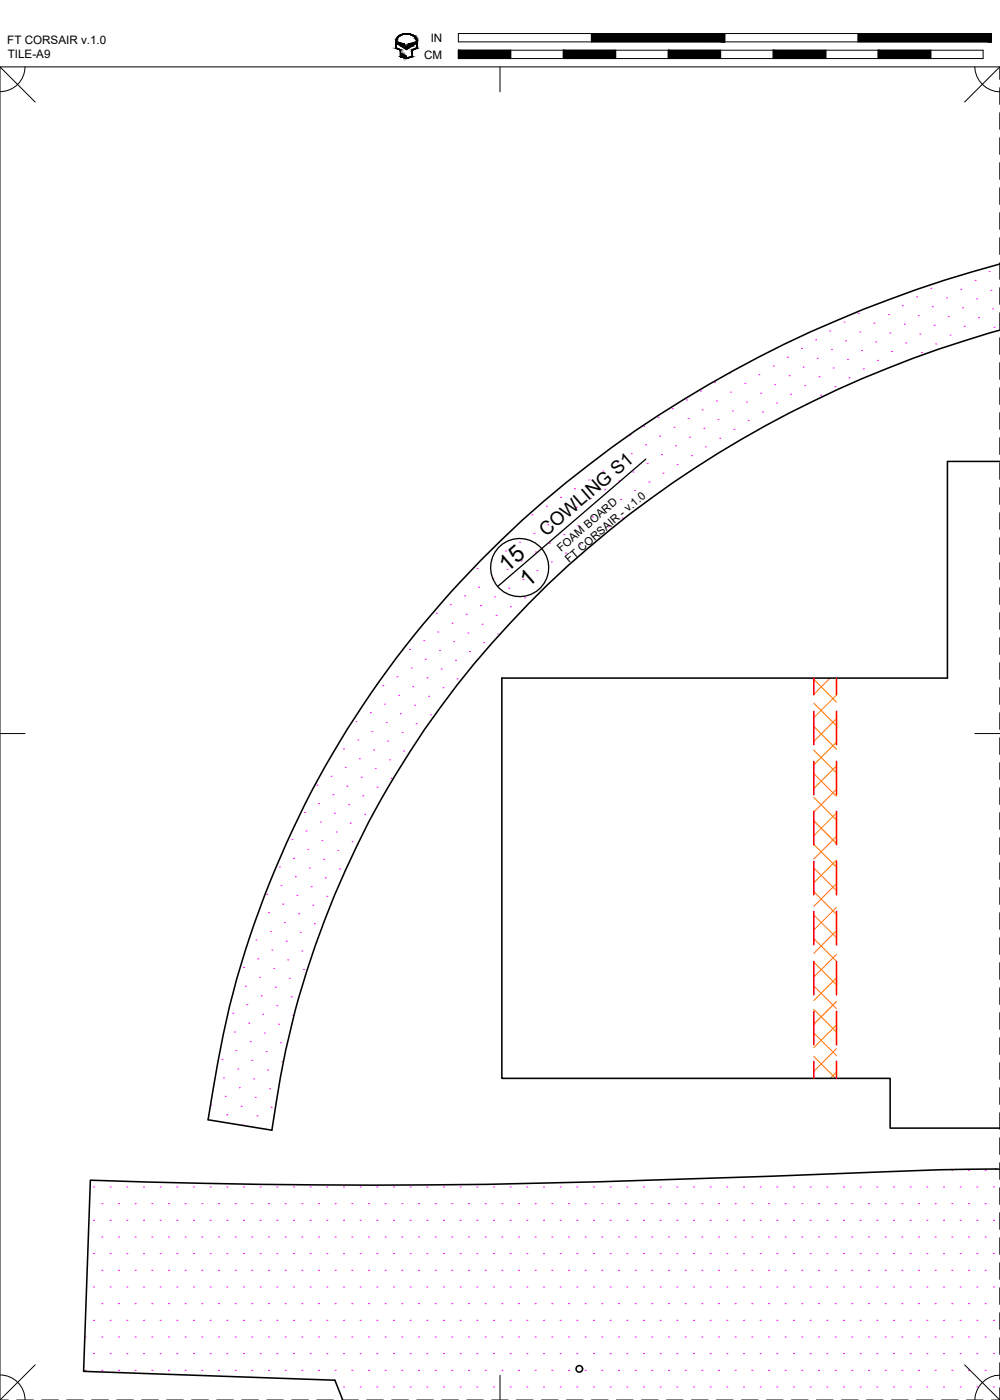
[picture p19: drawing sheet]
<svg xmlns="http://www.w3.org/2000/svg" width="190mm" height="267mm" viewBox="0 0 190 267" stroke-linecap="round" stroke-linejoin="round" font-family="sans-serif">
<defs><g id="words">
<g font-size="4.4">
<text x="96.6" y="109.1" transform="rotate(-41 96.6 109.1)">15</text>
<text x="100.6" y="112" transform="rotate(-41 100.6 112)">1</text>
</g>
<text font-size="3.5" x="104" y="102.3" transform="rotate(-41 104 102.3)">COWLING S1</text>
<g font-size="2.2">
<text x="1.4" y="8.4">FT CORSAIR v.1.0</text>
<text x="1.5" y="11.1">TILE-A9</text>
<text x="80.8" y="11.2">CM</text>
<text x="82.1" y="8">IN</text>
</g>
<g font-size="2.1">
<text x="118.7" y="98.4" transform="rotate(-40 118.7 98.4)">- v.</text>
<text x="120.9" y="96.5" transform="rotate(-41 120.9 96.5)">1.0</text>
<text x="106.9" y="105.2" transform="rotate(-41 106.9 105.2)">FOAM BOARD</text>
<text x="108.4" y="107.2" transform="rotate(-41 108.4 107.2)">FT CORSAIR</text>
</g>
</g></defs>
<!-- layer: 06 CAVITY -->
<g fill="none" stroke="#ff7f00" stroke-width=".2">
<path d="M155 138.4l4.4 4.3M155 133.9l4.4 4.4M155 129.4l4.4 4.3M158.1 129.2l-3.1 3.1M159.3 129.2l.1 .1M159.4 132.4l-4.4 4.3M159.4 136.9l-4.4 4.3M155 156.4l4.4 4.3M155 151.9l4.4 4.3M155 147.4l4.4 4.3M155 142.9l4.4 4.3M159.4 141.4l-4.4 4.3"/>
<path d="M159.4 145.9l-4.4 4.3M159.4 150.4l-4.4 4.3M159.4 154.9l-4.4 4.3M159.4 159.3l-4.4 4.4M155 178.8l4.4 4.4M155 174.3l4.4 4.3M155 169.9l4.4 4.3M155 165.3l4.4 4.4M155 160.9l4.4 4.3M159.4 163.9l-4.4 4.3M159.4 168.3l-4.4 4.3M159.4 172.8l-4.4 4.4"/>
<path d="M159.4 177.3l-4.4 4.3M155 196.8l4.4 4.3M155 192.3l4.4 4.3M155 187.8l4.4 4.3M155 183.3l4.4 4.3M159.4 181.8l-4.4 4.3M159.4 186.3l-4.4 4.3M159.4 190.8l-4.4 4.3M159.4 195.3l-4.4 4.3M159.4 199.8l-4.4 4.3M155 201.3l4.2 4.1M159.4 204.2l-1.2 1.2"/>
</g>
<!-- layer: 01 CUT -->
<g fill="none" stroke="#000" stroke-width=".3">
<path d="M190.5 50.3a221.8 221.8 0 0 0-86.9 45.2 186.8 186.8 0 0 0-57.7 88.3 204.4 204.4 0 0 0-6.3 29.5l12.2 2a174.6 174.6 0 0 1 56.3-107.4 206 206 0 0 1 82.4-45M190.5 87.9h-10v41.3h-84.9v76.2h74v9.5h20.9M190.5 222.7a364.2 364.2 0 0 0-22.4 .5l-43.1 1.6a1502.2 1502.2 0 0 1-107.8 0l-1.3 36.4 47.9 1.7 1.5 3.8"/>
<circle cx="110.4" cy="260.8" r=".62"/>
</g>
<!-- layer: 02 SCORE -->
<g fill="none" stroke="#f00" stroke-width=".3">
<path d="M155 129.2v3.2M155 135.5v6.4M159.4 129.2v3.2M159.4 135.5v6.4M155 145.1v6.3M155 154.6v6.3M159.4 145.1v6.3M159.4 154.6v6.3M155 164.1v6.4M155 173.6v6.4M159.4 164.1v6.4M159.4 173.6v6.4"/>
<path d="M155 183.2v6.3M155 192.7v6.3M159.4 183.2v6.3M159.4 192.7v6.3M155 202.2v3.2M159.4 202.2v3.2"/>
</g>
<!-- layer: 07 DE-PAPER -->
<g fill="none" stroke="#f0f" stroke-width=".2">
<path d="M163.5 59.7h.1M169.2 59.9h.1M171.9 58.2h.1M174.6 56.5h.1M177.3 54.9h.1M177.6 58.4h.1M180.3 56.7h.1M183 55.1h.1M183.4 58.6h.1M185.7 53.4h.1M186 56.9h.1M188.4 51.7h.1"/>
<path d="M188.8 55.3h.1M189.1 58.8h.1M125.4 79.5h.1M128 77.9h.1M130.8 76.2h.1M131.1 79.7h.1M133.5 74.5h.1M133.8 78.1h.1M136.1 72.9h.1M136.5 76.4h.1M136.8 79.9h.1M138.9 71.2h.1"/>
<path d="M139.2 74.7h.1M139.5 78.3h.1M141.9 73.1h.1M142.2 76.6h.1M144.6 71.4h.1M144.9 74.9h.1M145.2 78.5h.1M147.3 69.7h.1M147.6 73.3h.1M147.9 76.8h.1M150 68.1h.1M150.3 71.6h.1"/>
<path d="M150.6 75.1h.1M152.7 66.4h.1M153 69.9h.1M153.3 73.5h.1M153.6 77h.1M155.4 64.7h.1M155.7 68.3h.1M156 71.8h.1M156.3 75.3h.1M158.1 63h.1M158.4 66.6h.1M158.7 70.1h.1"/>
<path d="M159.1 73.7h.1M160.8 61.4h.1M161.1 64.9h.1M161.4 68.5h.1M161.7 72h.1M163.8 63.2h.1M164.1 66.8h.1M164.5 70.3h.1M166.5 61.6h.1M166.8 65.1h.1M167.1 68.7h.1M169.5 63.4h.1"/>
<path d="M169.8 67h.1M172.2 61.8h.1M172.5 65.3h.1M174.9 60.1h.1M175.2 63.6h.1M175.6 67.2h.1M178 62h.1M178.3 65.5h.1M180.6 60.3h.1M181 63.8h.1M183.7 62.2h.1M186.4 60.5h.1"/>
<path d="M189.4 62.4h.1M101.4 98.1h.1M104.1 96.4h.1M104.4 100h.1M106.8 94.7h.1M107.1 98.3h.1M109.4 93.1h.1M109.8 96.6h.1M112.2 91.4h.1M112.5 94.9h.1M112.8 98.5h.1M114.8 89.7h.1"/>
<path d="M115.2 93.3h.1M115.5 96.8h.1M117.6 88.1h.1M117.9 91.6h.1M118.2 95.1h.1M118.5 98.7h.1M120 82.9h.1M120.3 86.4h.1M120.6 89.9h.1M120.9 93.5h.1M122.6 81.2h.1M123 84.7h.1"/>
<path d="M123.3 88.3h.1M123.6 91.8h.1M125.7 83.1h.1M126 86.6h.1M126.3 90.1h.1M128.4 81.4h.1M128.7 84.9h.1M129 88.5h.1M131.4 83.3h.1M131.7 86.8h.1M134.1 81.6h.1M134.4 85.1h.1"/>
<path d="M137.1 83.5h.1M139.8 81.8h.1M142.5 80.1h.1M83.1 116.8h.1M85.8 115.2h.1M86.1 118.7h.1M88.5 113.5h.1M88.8 117h.1M90.9 108.3h.1M91.2 111.9h.1M91.5 115.4h.1M91.8 118.9h.1"/>
<path d="M93.6 106.7h.1M93.9 110.2h.1M94.2 113.7h.1M94.5 117.2h.1M96.3 105h.1M96.6 108.5h.1M96.9 112.1h.1M97.2 115.6h.1M99 103.3h.1M99.3 106.9h.1M99.6 110.4h.1M99.9 113.9h.1"/>
<path d="M101.7 101.6h.1M102 105.2h.1M102.3 108.7h.1M102.6 112.3h.1M104.7 103.5h.1M105 107.1h.1M107.4 101.8h.1M107.7 105.4h.1M110.1 100.2h.1M110.4 103.7h.1M113.1 102h.1M115.8 100.4h.1"/>
<path d="M67.8 137.5h.1M70.5 135.8h.1M70.8 139.3h.1M72.9 130.6h.1M73.2 134.1h.1M73.6 137.7h.1M75.6 128.9h.1M76 132.5h.1M76.3 136h.1M76.6 139.5h.1M78 123.7h.1M78.3 127.2h.1"/>
<path d="M78.6 130.8h.1M79 134.3h.1M79.3 137.9h.1M80.7 122h.1M81 125.6h.1M81.4 129.1h.1M81.7 132.7h.1M82 136.2h.1M83.4 120.4h.1M83.7 123.9h.1M84 127.4h.1M84.4 131h.1"/>
<path d="M86.4 122.2h.1M86.8 125.8h.1M87.1 129.3h.1M89.2 120.6h.1M89.4 124.1h.1M92.1 122.4h.1M94.9 120.8h.1M55.6 159.9h.1M58 154.8h.1M58.3 158.3h.1M60.4 149.6h.1M60.7 153.1h.1"/>
<path d="M61 156.6h.1M63.1 147.9h.1M63.4 151.4h.1M63.7 154.9h.1M64 158.5h.1M65.4 142.7h.1M65.8 146.2h.1M66.1 149.8h.1M66.4 153.3h.1M66.7 156.8h.1M68.2 141h.1M68.5 144.6h.1"/>
<path d="M68.8 148.1h.1M69.1 151.6h.1M69.5 155.1h.1M71.2 142.9h.1M71.5 146.4h.1M71.8 150h.1M73.9 141.2h.1M74.2 144.8h.1M74.5 148.3h.1M76.9 143.1h.1M48.8 179.1h.1M50.9 170.4h.1"/>
<path d="M51.1 173.9h.1M51.5 177.4h.1M53.2 165.1h.1M53.5 168.7h.1M53.9 172.2h.1M54.2 175.8h.1M54.5 179.3h.1M55.9 163.5h.1M56.3 167h.1M56.6 170.6h.1M56.9 174.1h.1M57.2 177.6h.1"/>
<path d="M58.6 161.8h.1M58.9 165.3h.1M59.3 168.9h.1M59.6 172.4h.1M59.9 176h.1M60.2 179.5h.1M61.3 160.1h.1M61.7 163.7h.1M62 167.2h.1M62.3 170.8h.1M64.3 162h.1M64.7 165.5h.1"/>
<path d="M67.1 160.3h.1M44.4 193h.1M44.7 196.6h.1M46.4 184.3h.1M46.7 187.9h.1M47 191.4h.1M47.4 194.9h.1M47.7 198.4h.1M49.1 182.7h.1M49.4 186.2h.1M49.8 189.7h.1M50.1 193.2h.1"/>
<path d="M50.4 196.8h.1M51.8 181h.1M52.1 184.5h.1M52.4 188.1h.1M52.7 191.6h.1M53.1 195.1h.1M53.4 198.6h.1M54.8 182.9h.1M55.1 186.4h.1M55.5 189.9h.1M55.8 193.4h.1M57.5 181.2h.1"/>
<path d="M57.8 184.7h.1M40.2 210.5h.1M42.3 201.8h.1M42.6 205.3h.1M42.9 208.9h.1M43.2 212.4h.1M44.9 200.1h.1M45.3 203.6h.1M45.6 207.2h.1M45.9 210.7h.1M46.2 214.3h.1M48 202h.1"/>
<path d="M48.3 205.5h.1M48.6 209.1h.1M49 212.6h.1M50.7 200.3h.1M51 203.8h.1M51.3 207.4h.1M51.6 210.9h.1M53.7 202.2h.1M17.8 226.1h.1M17.8 232.5h.1M17.8 238.8h.1M19.4 229.3h.1"/>
<path d="M19.4 235.6h.1M21 226.1h.1M21 232.5h.1M21 238.8h.1M22.6 229.3h.1M22.6 235.6h.1M24.2 226.1h.1M24.2 232.5h.1M24.2 238.8h.1M25.7 229.3h.1M25.7 235.6h.1M27.3 226.1h.1"/>
<path d="M27.3 232.5h.1M27.3 238.8h.1M28.9 229.3h.1M28.9 235.6h.1M30.5 226.1h.1M30.5 232.5h.1M30.5 238.8h.1M32.1 229.3h.1M32.1 235.6h.1M33.7 226.1h.1M33.7 232.5h.1M33.7 238.8h.1"/>
<path d="M35.3 229.3h.1M35.3 235.6h.1M36.9 226.1h.1M36.9 232.5h.1M36.9 238.8h.1M38.4 229.3h.1M38.4 235.6h.1M40 226.1h.1M40 232.5h.1M40 238.8h.1M41.6 229.3h.1M41.6 235.6h.1"/>
<path d="M43.2 226.1h.1M43.2 232.5h.1M43.2 238.8h.1M44.8 229.3h.1M44.8 235.6h.1M46.4 226.1h.1M46.4 232.5h.1M46.4 238.8h.1M48 229.3h.1M48 235.6h.1M49.6 226.1h.1M49.6 232.5h.1"/>
<path d="M49.6 238.8h.1M51.1 229.3h.1M51.1 235.6h.1M52.7 226.1h.1M52.7 232.5h.1M52.7 238.8h.1M54.3 229.3h.1M54.3 235.6h.1M55.9 226.1h.1M55.9 232.5h.1M55.9 238.8h.1M57.5 229.3h.1"/>
<path d="M57.5 235.6h.1M59.1 226.1h.1M59.1 232.5h.1M59.1 238.8h.1M60.7 229.3h.1M60.7 235.6h.1M62.3 226.1h.1M62.3 232.5h.1M62.3 238.8h.1M63.8 229.3h.1M63.8 235.6h.1M65.4 226.1h.1"/>
<path d="M65.4 232.5h.1M65.4 238.8h.1M67 229.3h.1M67 235.6h.1M68.6 226.1h.1M68.6 232.5h.1M68.6 238.8h.1M70.2 229.3h.1M70.2 235.6h.1M71.8 226.1h.1M71.8 232.5h.1M71.8 238.8h.1"/>
<path d="M73.4 229.3h.1M73.4 235.6h.1M75 226.1h.1M75 232.5h.1M75 238.8h.1M76.5 229.3h.1M76.5 235.6h.1M78.1 226.1h.1M78.1 232.5h.1M78.1 238.8h.1M79.7 229.3h.1M79.7 235.6h.1"/>
<path d="M81.3 226.1h.1M81.3 232.5h.1M81.3 238.8h.1M82.9 229.3h.1M82.9 235.6h.1M84.5 226.1h.1M84.5 232.5h.1M84.5 238.8h.1M86.1 229.3h.1M86.1 235.6h.1M87.7 226.1h.1M87.7 232.5h.1"/>
<path d="M87.7 238.8h.1M89.3 229.3h.1M89.3 235.6h.1M90.8 226.1h.1M90.8 232.5h.1M90.8 238.8h.1M92.4 229.3h.1M92.4 235.6h.1M94 226.1h.1M94 232.5h.1M94 238.8h.1M95.6 229.3h.1"/>
<path d="M95.6 235.6h.1M97.2 226.1h.1M97.2 232.5h.1M97.2 238.8h.1M98.8 229.3h.1M98.8 235.6h.1M100.4 226.1h.1M100.4 232.5h.1M100.4 238.8h.1M102 229.3h.1M102 235.6h.1M103.5 226.1h.1"/>
<path d="M103.5 232.5h.1M103.5 238.8h.1M105.1 229.3h.1M105.1 235.6h.1M106.7 226.1h.1M106.7 232.5h.1M106.7 238.8h.1M108.3 229.3h.1M108.3 235.6h.1M109.9 226.1h.1M109.9 232.5h.1M109.9 238.8h.1"/>
<path d="M111.5 229.3h.1M111.5 235.6h.1M113.1 226.1h.1M113.1 232.5h.1M113.1 238.8h.1M114.7 229.3h.1M114.7 235.6h.1M116.2 226.1h.1M116.2 232.5h.1M116.2 238.8h.1M117.8 229.3h.1M117.8 235.6h.1"/>
<path d="M119.4 226.1h.1M119.4 232.5h.1M119.4 238.8h.1M121 229.3h.1M121 235.6h.1M122.6 226.1h.1M122.6 232.5h.1M122.6 238.8h.1M124.2 229.3h.1M124.2 235.6h.1M125.8 226.1h.1M125.8 232.5h.1"/>
<path d="M125.8 238.8h.1M127.4 229.3h.1M127.4 235.6h.1M128.9 226.1h.1M128.9 232.5h.1M128.9 238.8h.1M130.5 229.3h.1M130.5 235.6h.1M132.1 226.1h.1M132.1 232.5h.1M132.1 238.8h.1M133.7 229.3h.1"/>
<path d="M133.7 235.6h.1M135.3 226.1h.1M135.3 232.5h.1M135.3 238.8h.1M136.9 229.3h.1M136.9 235.6h.1M138.5 226.1h.1M138.5 232.5h.1M138.5 238.8h.1M140.1 229.3h.1M140.1 235.6h.1M141.6 226.1h.1"/>
<path d="M141.6 232.5h.1M141.6 238.8h.1M143.2 229.3h.1M143.2 235.6h.1M144.8 226.1h.1M144.8 232.5h.1M144.8 238.8h.1M146.4 229.3h.1M146.4 235.6h.1M148 226.1h.1M148 232.5h.1M148 238.8h.1"/>
<path d="M149.6 229.3h.1M149.6 235.6h.1M151.2 226.1h.1M151.2 232.5h.1M151.2 238.8h.1M152.8 229.3h.1M152.8 235.6h.1M154.3 226.1h.1M154.3 232.5h.1M154.3 238.8h.1M155.9 229.3h.1M155.9 235.6h.1"/>
<path d="M157.5 226.1h.1M157.5 232.5h.1M157.5 238.8h.1M159.1 229.3h.1M159.1 235.6h.1M160.7 226.1h.1M160.7 232.5h.1M160.7 238.8h.1M162.3 229.3h.1M162.3 235.6h.1M163.9 226.1h.1M163.9 232.5h.1"/>
<path d="M163.9 238.8h.1M165.5 229.3h.1M165.5 235.6h.1M167 226.1h.1M167 232.5h.1M167 238.8h.1M168.6 229.3h.1M168.6 235.6h.1M170.2 226.1h.1M170.2 232.5h.1M170.2 238.8h.1M171.8 229.3h.1"/>
<path d="M171.8 235.6h.1M173.4 226.1h.1M173.4 232.5h.1M173.4 238.8h.1M175 229.3h.1M175 235.6h.1M176.6 226.1h.1M176.6 232.5h.1M176.6 238.8h.1M178.2 222.9h.1M178.2 229.3h.1M178.2 235.6h.1"/>
<path d="M179.7 226.1h.1M179.7 232.5h.1M179.7 238.8h.1M181.3 222.9h.1M181.3 229.3h.1M181.3 235.6h.1M182.9 226.1h.1M182.9 232.5h.1M182.9 238.8h.1M184.5 222.9h.1M184.5 229.3h.1M184.5 235.6h.1"/>
<path d="M186.1 226.1h.1M186.1 232.5h.1M186.1 238.8h.1M187.7 222.9h.1M187.7 229.3h.1M187.7 235.6h.1M189.3 226.1h.1M189.3 232.5h.1M189.3 238.8h.1M16.2 254.7h.1M17.8 245.2h.1M17.8 251.5h.1"/>
<path d="M17.8 257.9h.1M19.4 242h.1M19.4 248.3h.1M19.4 254.7h.1M21 245.2h.1M21 251.5h.1M21 257.9h.1M22.6 242h.1M22.6 248.3h.1M22.6 254.7h.1M24.2 245.2h.1M24.2 251.5h.1"/>
<path d="M24.2 257.9h.1M25.7 242h.1M25.7 248.3h.1M25.7 254.7h.1M27.3 245.2h.1M27.3 251.5h.1M27.3 257.9h.1M28.9 242h.1M28.9 248.3h.1M28.9 254.7h.1M30.5 245.2h.1M30.5 251.5h.1"/>
<path d="M30.5 257.9h.1M32.1 242h.1M32.1 248.3h.1M32.1 254.7h.1M33.7 245.2h.1M33.7 251.5h.1M33.7 257.9h.1M35.3 242h.1M35.3 248.3h.1M35.3 254.7h.1M36.9 245.2h.1M36.9 251.5h.1"/>
<path d="M36.9 257.9h.1M38.4 242h.1M38.4 248.3h.1M38.4 254.7h.1M40 245.2h.1M40 251.5h.1M40 257.9h.1M41.6 242h.1M41.6 248.3h.1M41.6 254.7h.1M43.2 245.2h.1M43.2 251.5h.1"/>
<path d="M43.2 257.9h.1M44.8 242h.1M44.8 248.3h.1M44.8 254.7h.1M46.4 245.2h.1M46.4 251.5h.1M46.4 257.9h.1M48 242h.1M48 248.3h.1M48 254.7h.1M49.6 245.2h.1M49.6 251.5h.1"/>
<path d="M49.6 257.9h.1M51.1 242h.1M51.1 248.3h.1M51.1 254.7h.1M52.7 245.2h.1M52.7 251.5h.1M52.7 257.9h.1M54.3 242h.1M54.3 248.3h.1M54.3 254.7h.1M55.9 245.2h.1M55.9 251.5h.1"/>
<path d="M55.9 257.9h.1M57.5 242h.1M57.5 248.3h.1M57.5 254.7h.1M59.1 245.2h.1M59.1 251.5h.1M59.1 257.9h.1M60.7 242h.1M60.7 248.3h.1M60.7 254.7h.1M62.3 245.2h.1M62.3 251.5h.1"/>
<path d="M62.3 257.9h.1M63.8 242h.1M63.8 248.3h.1M63.8 254.7h.1M65.4 245.2h.1M65.4 251.5h.1M65.4 257.9h.1M67 242h.1M67 248.3h.1M67 254.7h.1M68.6 245.2h.1M68.6 251.5h.1"/>
<path d="M68.6 257.9h.1M70.2 242h.1M70.2 248.3h.1M70.2 254.7h.1M71.8 245.2h.1M71.8 251.5h.1M71.8 257.9h.1M73.4 242h.1M73.4 248.3h.1M73.4 254.7h.1M75 245.2h.1M75 251.5h.1"/>
<path d="M75 257.9h.1M76.5 242h.1M76.5 248.3h.1M76.5 254.7h.1M78.1 245.2h.1M78.1 251.5h.1M78.1 257.9h.1M79.7 242h.1M79.7 248.3h.1M79.7 254.7h.1M81.3 245.2h.1M81.3 251.5h.1"/>
<path d="M81.3 257.9h.1M82.9 242h.1M82.9 248.3h.1M82.9 254.7h.1M84.5 245.2h.1M84.5 251.5h.1M84.5 257.9h.1M86.1 242h.1M86.1 248.3h.1M86.1 254.7h.1M87.7 245.2h.1M87.7 251.5h.1"/>
<path d="M87.7 257.9h.1M89.3 242h.1M89.3 248.3h.1M89.3 254.7h.1M90.8 245.2h.1M90.8 251.5h.1M90.8 257.9h.1M92.4 242h.1M92.4 248.3h.1M92.4 254.7h.1M94 245.2h.1M94 251.5h.1"/>
<path d="M94 257.9h.1M95.6 242h.1M95.6 248.3h.1M95.6 254.7h.1M97.2 245.2h.1M97.2 251.5h.1M97.2 257.9h.1M98.8 242h.1M98.8 248.3h.1M98.8 254.7h.1M100.4 245.2h.1M100.4 251.5h.1"/>
<path d="M100.4 257.9h.1M102 242h.1M102 248.3h.1M102 254.7h.1M103.5 245.2h.1M103.5 251.5h.1M103.5 257.9h.1M105.1 242h.1M105.1 248.3h.1M105.1 254.7h.1M106.7 245.2h.1M106.7 251.5h.1"/>
<path d="M106.7 257.9h.1M108.3 242h.1M108.3 248.3h.1M108.3 254.7h.1M109.9 245.2h.1M109.9 251.5h.1M109.9 257.9h.1M111.5 242h.1M111.5 248.3h.1M111.5 254.7h.1M113.1 245.2h.1M113.1 251.5h.1"/>
<path d="M113.1 257.9h.1M114.7 242h.1M114.7 248.3h.1M114.7 254.7h.1M116.2 245.2h.1M116.2 251.5h.1M116.2 257.9h.1M117.8 242h.1M117.8 248.3h.1M117.8 254.7h.1M119.4 245.2h.1M119.4 251.5h.1"/>
<path d="M119.4 257.9h.1M121 242h.1M121 248.3h.1M121 254.7h.1M122.6 245.2h.1M122.6 251.5h.1M122.6 257.9h.1M124.2 242h.1M124.2 248.3h.1M124.2 254.7h.1M125.8 245.2h.1M125.8 251.5h.1"/>
<path d="M125.8 257.9h.1M127.4 242h.1M127.4 248.3h.1M127.4 254.7h.1M128.9 245.2h.1M128.9 251.5h.1M128.9 257.9h.1M130.5 242h.1M130.5 248.3h.1M130.5 254.7h.1M132.1 245.2h.1M132.1 251.5h.1"/>
<path d="M132.1 257.9h.1M133.7 242h.1M133.7 248.3h.1M133.7 254.7h.1M135.3 245.2h.1M135.3 251.5h.1M135.3 257.9h.1M136.9 242h.1M136.9 248.3h.1M136.9 254.7h.1M138.5 245.2h.1M138.5 251.5h.1"/>
<path d="M138.5 257.9h.1M140.1 242h.1M140.1 248.3h.1M140.1 254.7h.1M141.6 245.2h.1M141.6 251.5h.1M141.6 257.9h.1M143.2 242h.1M143.2 248.3h.1M143.2 254.7h.1M144.8 245.2h.1M144.8 251.5h.1"/>
<path d="M144.8 257.9h.1M146.4 242h.1M146.4 248.3h.1M146.4 254.7h.1M148 245.2h.1M148 251.5h.1M148 257.9h.1M149.6 242h.1M149.6 248.3h.1M149.6 254.7h.1M151.2 245.2h.1M151.2 251.5h.1"/>
<path d="M151.2 257.9h.1M152.8 242h.1M152.8 248.3h.1M152.8 254.7h.1M154.3 245.2h.1M154.3 251.5h.1M154.3 257.9h.1M155.9 242h.1M155.9 248.3h.1M155.9 254.7h.1M157.5 245.2h.1M157.5 251.5h.1"/>
<path d="M157.5 257.9h.1M159.1 242h.1M159.1 248.3h.1M159.1 254.7h.1M160.7 245.2h.1M160.7 251.5h.1M160.7 257.9h.1M162.3 242h.1M162.3 248.3h.1M162.3 254.7h.1M163.9 245.2h.1M163.9 251.5h.1"/>
<path d="M163.9 257.9h.1M165.5 242h.1M165.5 248.3h.1M165.5 254.7h.1M167 245.2h.1M167 251.5h.1M167 257.9h.1M168.6 242h.1M168.6 248.3h.1M168.6 254.7h.1M170.2 245.2h.1M170.2 251.5h.1"/>
<path d="M170.2 257.9h.1M171.8 242h.1M171.8 248.3h.1M171.8 254.7h.1M173.4 245.2h.1M173.4 251.5h.1M173.4 257.9h.1M175 242h.1M175 248.3h.1M175 254.7h.1M176.6 245.2h.1M176.6 251.5h.1"/>
<path d="M176.6 257.9h.1M178.2 242h.1M178.2 248.3h.1M178.2 254.7h.1M179.7 245.2h.1M179.7 251.5h.1M179.7 257.9h.1M181.3 242h.1M181.3 248.3h.1M181.3 254.7h.1M182.9 245.2h.1M182.9 251.5h.1"/>
<path d="M182.9 257.9h.1M184.5 242h.1M184.5 248.3h.1M184.5 254.7h.1M186.1 245.2h.1M186.1 251.5h.1M186.1 257.9h.1M187.7 242h.1M187.7 248.3h.1M187.7 254.7h.1M189.3 245.2h.1M189.3 251.5h.1"/>
<path d="M189.3 257.9h.1M16.2 261h.1M19.4 261h.1M22.6 261h.1M25.7 261h.1M28.9 261h.1M32.1 261h.1M35.3 261h.1M38.4 261h.1M41.6 261h.1M44.8 261h.1M48 261h.1"/>
<path d="M51.1 261h.1M54.3 261h.1M57.5 261h.1M60.7 261h.1M63.8 261h.1M65.4 264.2h.1M67 261h.1M68.6 264.2h.1M70.2 261h.1M71.8 264.2h.1M73.4 261h.1M75 264.2h.1"/>
<path d="M76.5 261h.1M78.1 264.2h.1M79.7 261h.1M81.3 264.2h.1M82.9 261h.1M84.5 264.2h.1M86.1 261h.1M87.7 264.2h.1M89.3 261h.1M90.8 264.2h.1M92.4 261h.1M94 264.2h.1"/>
<path d="M95.6 261h.1M97.2 264.2h.1M98.8 261h.1M100.4 264.2h.1M102 261h.1M103.5 264.2h.1M105.1 261h.1M106.7 264.2h.1M108.3 261h.1M109.9 264.2h.1M111.5 261h.1M113.1 264.2h.1"/>
<path d="M114.7 261h.1M116.2 264.2h.1M117.8 261h.1M119.4 264.2h.1M121 261h.1M122.6 264.2h.1M124.2 261h.1M125.8 264.2h.1M127.4 261h.1M128.9 264.2h.1M130.5 261h.1M132.1 264.2h.1"/>
<path d="M133.7 261h.1M135.3 264.2h.1M136.9 261h.1M138.5 264.2h.1M140.1 261h.1M141.6 264.2h.1M143.2 261h.1M144.8 264.2h.1M146.4 261h.1M148 264.2h.1M149.6 261h.1M151.2 264.2h.1"/>
<path d="M152.8 261h.1M154.3 264.2h.1M155.9 261h.1M157.5 264.2h.1M159.1 261h.1M160.7 264.2h.1M162.3 261h.1M163.9 264.2h.1M165.5 261h.1M167 264.2h.1M168.6 261h.1M170.2 264.2h.1"/>
<path d="M171.8 261h.1M173.4 264.2h.1M175 261h.1M176.6 264.2h.1M178.2 261h.1M179.7 264.2h.1M181.3 261h.1M182.9 264.2h.1M184.5 261h.1M186.1 264.2h.1M187.7 261h.1M189.3 264.2h.1"/>
</g>
<!-- layer: 23 NOTES -->
<g fill="none" stroke="#000" stroke-width=".25">
<path d="M123 87.5l-28.2 24.3"/>
<circle cx="99" cy="108.1" r="5.5"/>
</g>
<!-- layer: 22 TILED -->
<g fill="none" stroke="#000" stroke-width=".19">
<path d="M0 12.7l6.7 6.7M4.8 12.7a4.7 4.7 0 0 1-4.8 4.8M75.6 7.9a2 2 0 0 1 3.2-1l.5 .6 .1 1.7-.9 .3v1.3l-1.1 .2-.1-.3v.3h-.2v-.4h-.1v.3h-.1v-.5h-.1v.5l-.2-.1v-.6h-.1v.6h-.1v-1.3l-.9-.3v-1.3M75.7 8l1.3 .4 .2 .4h.4l.2-.4 1.4-.4v.3l-1.8 1.2-1.7-1.2zM75.8 7a2.26 2.26 0 0 1 3.6 .6l.1 1.6-.9 .4v1.2l-1.2 .4-1.1-.4v-1.3l-.9-.3a2.64 2.64 0 0 1 .4-2.2zM87.3 6.4h101.6v1.6h-101.6zM87.3 9.6h100v1.6h-100zM95.3 12.7v4.8M97.3 9.6v1.6M107.3 9.6v1.6M112.7 6.4v1.6M117.3 9.6v1.6"/>
<path d="M127.3 9.6v1.6M137.3 9.6v1.6M138.1 6.4v1.6M147.3 9.6v1.6M157.3 9.6v1.6M163.5 6.4v1.6M167.3 9.6v1.6M177.3 9.6v1.6M185.7 12.7a4.9 4.9 0 0 0 4.8 4.8M190.5 15.1v-2.4h-190.5v254M190.5 12.7l-6.7 6.7M190.5 16.7v3.2"/>
<path d="M190.5 21.5v3.1M190.5 26.2v3.2M190.5 31v3.2M190.5 35.8v3.1M190.5 40.5v3.2M190.5 45.3v3.2M190.5 50v3.2M190.5 54.8v3.2M190.5 59.6v3.1M190.5 64.3v3.2M190.5 69.1v3.2M190.5 73.9v3.1"/>
<path d="M190.5 78.6v3.2M190.5 83.4v3.2M190.5 88.1v3.2M190.5 92.9v3.2M190.5 97.7v3.1M190.5 102.4v3.2M190.5 107.2v3.2M190.5 112v3.1M190.5 116.7v3.2M0 139.7h4.8M185.7 139.7h4.8M190.5 121.5v3.2"/>
<path d="M190.5 126.3v3.1M190.5 131v3.2M190.5 135.8v3.2M190.5 140.5v3.2M190.5 145.3v3.2M190.5 150.1v3.1M190.5 154.8v3.2M190.5 159.6v3.2M190.5 164.4v3.1M190.5 169.1v3.2M190.5 173.9v3.2M190.5 178.6v3.2"/>
<path d="M190.5 183.4v3.2M190.5 188.2v3.1M190.5 192.9v3.2M190.5 197.7v3.2M190.5 202.5v3.1M190.5 207.2v3.2M190.5 212v3.2M190.5 216.7v3.2M190.5 221.5v3.2M190.5 226.3v3.1M190.5 231v3.2M190.5 235.8v3.2"/>
<path d="M190.5 240.6v3.1M190.5 245.3v3.2M190.5 250.1v3.2M190.5 254.8v3.2M190.5 259.6v3.2M0 266.7h1.6M0 261.9a4.7 4.7 0 0 1 4.8 4.8M3.2 266.7h3.2M6.7 260l-6.7 6.7M7.9 266.7h3.2M12.7 266.7h3.2M17.5 266.7h3.1"/>
<path d="M22.2 266.7h3.2M27 266.7h3.2M31.8 266.7h3.1M36.5 266.7h3.2M41.3 266.7h3.2M46 266.7h3.2M50.8 266.7h3.2M55.6 266.7h3.1M60.3 266.7h3.2M65.1 266.7h3.2M69.9 266.7h3.1M74.6 266.7h3.2"/>
<path d="M79.4 266.7h3.2M84.1 266.7h3.2M88.9 266.7h3.2M93.7 266.7h3.1M95.3 262v4.7M98.4 266.7h3.2M103.1 266.7h3.2M107.9 266.7h3.2M112.7 266.7h3.1M117.4 266.7h3.2M122.2 266.7h3.2M127 266.7h3.1"/>
<path d="M131.7 266.7h3.2M136.5 266.7h3.2M141.2 266.7h3.2M146 266.7h3.2M150.8 266.7h3.1M155.5 266.7h3.2M160.3 266.7h3.2M165.1 266.7h3.1M169.8 266.7h3.2M174.6 266.7h3.2M179.3 266.7h3.2M183.8 260l6.7 6.7"/>
<path d="M184.1 266.7h3.2M188.9 266.7h1.6M190.5 262a4.8 4.8 0 0 0-4.8 4.7M190.5 264.4v2.3"/>
</g>
<g fill="#000" stroke="#000" stroke-width=".19">
<path d="M75.7 8l1.1 .3h-1.1zM76.4 8.8h2.1l-1.1 .7zM77 11h.8l-.4 .2zM77 6.4h.8zM78 8.3l1.2-.3v.3z"/>
<path d="M75.4 7.9l.1 1.3v-1.3zM75.4 7.9l.1 1.3h-.1z"/>
<path d="M75.4 9.2h.3zM75.4 9.2h.3z"/>
<path d="M75.5 7.6l.1 .1zM75.5 7.6l.1 .1z"/>
<path d="M75.5 7.7v.2l.1-.2zM75.5 7.7v.2h-.1z"/>
<path d="M75.6 7.4v.2l.1-.2zM75.6 7.4l-.1 .2z"/>
<path d="M75.6 7.3h.1zM75.6 7.3l.1 .1z"/>
<path d="M75.4 9.2l1 .3zM75.4 9.2l1 .3z"/>
<path d="M75.7 7.1v.2l.1-.2zM75.7 7.1v.2h-.1z"/>
<path d="M75.8 7v.1l.1-.1zM75.8 7l-.1 .1z"/>
<path d="M75.9 6.9v.1l.1-.1zM75.8 7l.1-.1z"/>
<path d="M76 6.8v.1l.2-.1zM76 6.8l-.1 .1z"/>
<path d="M76.1 6.7l.1 .1 .1-.1zM76 6.8l.1-.1 .1 .1z"/>
<path d="M76.1 9.5h.3zM76.1 9.5h.3z"/>
<path d="M76.3 9.5l.1 1.3v-1.3zM76.3 9.5l.1 1.3h-.1z"/>
<path d="M76.3 10.8h.1zM76.3 10.8h.1z"/>
<path d="M76.5 10.8h.1zM76.5 10.8h.1z"/>
<path d="M76.3 10.8h.2zM76.3 10.8h.2z"/>
<path d="M76.3 6.6v.1l.2-.1zM76.1 6.7l.2-.1z"/>
<path d="M76.4 6.6h.2zM76.3 6.6h.2z"/>
<path d="M76.5 10.2l.1 .6v-.6zM76.5 10.2l.1 .6h-.1z"/>
<path d="M76.3 10.8h.3zM76.3 10.8h.3zM76.3 10.8h.3zM76.3 10.8h.3z"/>
<path d="M76.3 10.8h.3zM76.3 10.8h.3z"/>
<path d="M76.3 10.8l.5 .1zM76.3 10.8l.5 .1z"/>
<path d="M75.7 8.3l1.3 .1zM75.7 8.3l1.3 .1z"/>
<path d="M76.6 6.5v.1l.3-.1zM76.4 6.6l.2-.1z"/>
<path d="M76.8 10.4l.1 .4v-.4zM76.8 10.4l.1 .4h-.1z"/>
<path d="M76.8 10.8l.1 .1zM76.8 10.8l.1 .1z"/>
<path d="M76.4 10.9h.5zM76.4 10.9h.5z"/>
<path d="M76.5 10.9h.5zM76.5 10.9h.5z"/>
<path d="M77 10.9h.1zM77 10.9h.1z"/>
<path d="M75.8 8.4l1.2 .2v-.2zM75.8 8.4l1.2 .2h-.9z"/>
<path d="M76.1 8.6l1.1 .2-.2-.2zM76.1 8.6l1.1 .2h-.8z"/>
<path d="M76.6 6.5h.5zM76.6 6.5h.3z"/>
<path d="M77 10.6l.1 .3v-.3zM77 10.6l.1 .3h-.1z"/>
<path d="M76.7 10.9l.4 .1zM76.7 10.9l.4 .1z"/>
<path d="M76.8 11h.5zM76.8 11h.5z"/>
<path d="M76.7 6.5h.5zM76.6 6.5h.5z"/>
<path d="M77.3 10.7l.1 .3zM77.3 10.7l.1 .3z"/>
<path d="M77.3 11h.1zM77.3 11h.1z"/>
<path d="M76.9 11h.5zM76.9 11h.5z"/>
<path d="M77 6.4l1.1 .1zM76.7 6.5l.3-.1 1.1 .1z"/>
<path d="M77.5 11h.4zM77.4 11h.4z"/>
<path d="M77.6 6.5h.6zM77.6 6.5h.6z"/>
<path d="M77.7 6.5h.6zM77.7 6.5h.6z"/>
<path d="M78 6.5l.5 .1zM78 6.5l.5 .1z"/>
<path d="M78.3 6.6h.2zM78.3 6.6h.2z"/>
<path d="M78.3 6.6l.5 .1zM78.3 6.6l.5 .1z"/>
<path d="M78.5 9.6l.1 1.2v-1.2zM78.5 9.6l.1 1.2h-.1z"/>
<path d="M78.5 10.8h.1zM78.2 10.8h.4z"/>
<path d="M77.9 11l.7-.2h-.4zM77.5 11l.7-.2-.3 .2z"/>
<path d="M78.6 6.7l.3 .1zM78.6 6.7l.3 .1z"/>
<path d="M78.5 9.5l.1 .1 .2-.1zM78.5 9.5l.1 .1z"/>
<path d="M77.8 8.6l.7 .2 .3-.2zM77.6 8.8l.2-.2 .7 .2z"/>
<path d="M78.7 6.8l.3 .1zM78.7 6.8l.3 .1z"/>
<path d="M78.9 6.9l.2 .1zM78.9 6.9l.2 .1z"/>
<path d="M77.8 8.4l1 .2 .3-.2zM77.8 8.4l1 .2h-1z"/>
<path d="M79 7l.2 .1zM79 7l.2 .1z"/>
<path d="M79.1 7.1l.2 .2zM79.1 7.1l.2 .2z"/>
<path d="M78 8.3h1.2zM77.8 8.4h1.3z"/>
<path d="M79.2 7.3l.1 .1zM79.2 7.3l.1 .1z"/>
<path d="M79.2 7.4l.2 .2zM79.2 7.4l.2 .2z"/>
<path d="M79.3 7.6l.1 .1zM79.3 7.6l.1 .1z"/>
<path d="M79.3 7.7l.2 .2zM79.3 7.7l.2 .2z"/>
<path d="M79.4 7.9l.1 1.3v-1.3zM79.4 7.9l.1 1.3h-.1z"/>
<path d="M79.4 9.2h.1zM79.2 9.2h.3z"/>
<path d="M78.8 9.5l.7-.3h-.3zM78.5 9.5l.7-.3-.4 .3z"/>
<path d="M87.3 9.6l10 1.6v-1.6zM87.3 9.6l10 1.6h-10z"/>
<path d="M107.3 9.6l10 1.6v-1.6zM107.3 9.6l10 1.6h-10z"/>
<path d="M127.3 9.6l10 1.6v-1.6zM127.3 9.6l10 1.6h-10z"/>
<path d="M112.7 6.4l25.4 1.6v-1.6zM112.7 6.4l25.4 1.6h-25.4z"/>
<path d="M147.3 9.6l10 1.6v-1.6zM147.3 9.6l10 1.6h-10z"/>
<path d="M167.3 9.6l10 1.6v-1.6zM167.3 9.6l10 1.6h-10z"/>
<path d="M163.5 6.4l25.4 1.6v-1.6zM163.5 6.4l25.4 1.6h-25.4z"/>
</g>
<use href="#words"/>
</svg>
